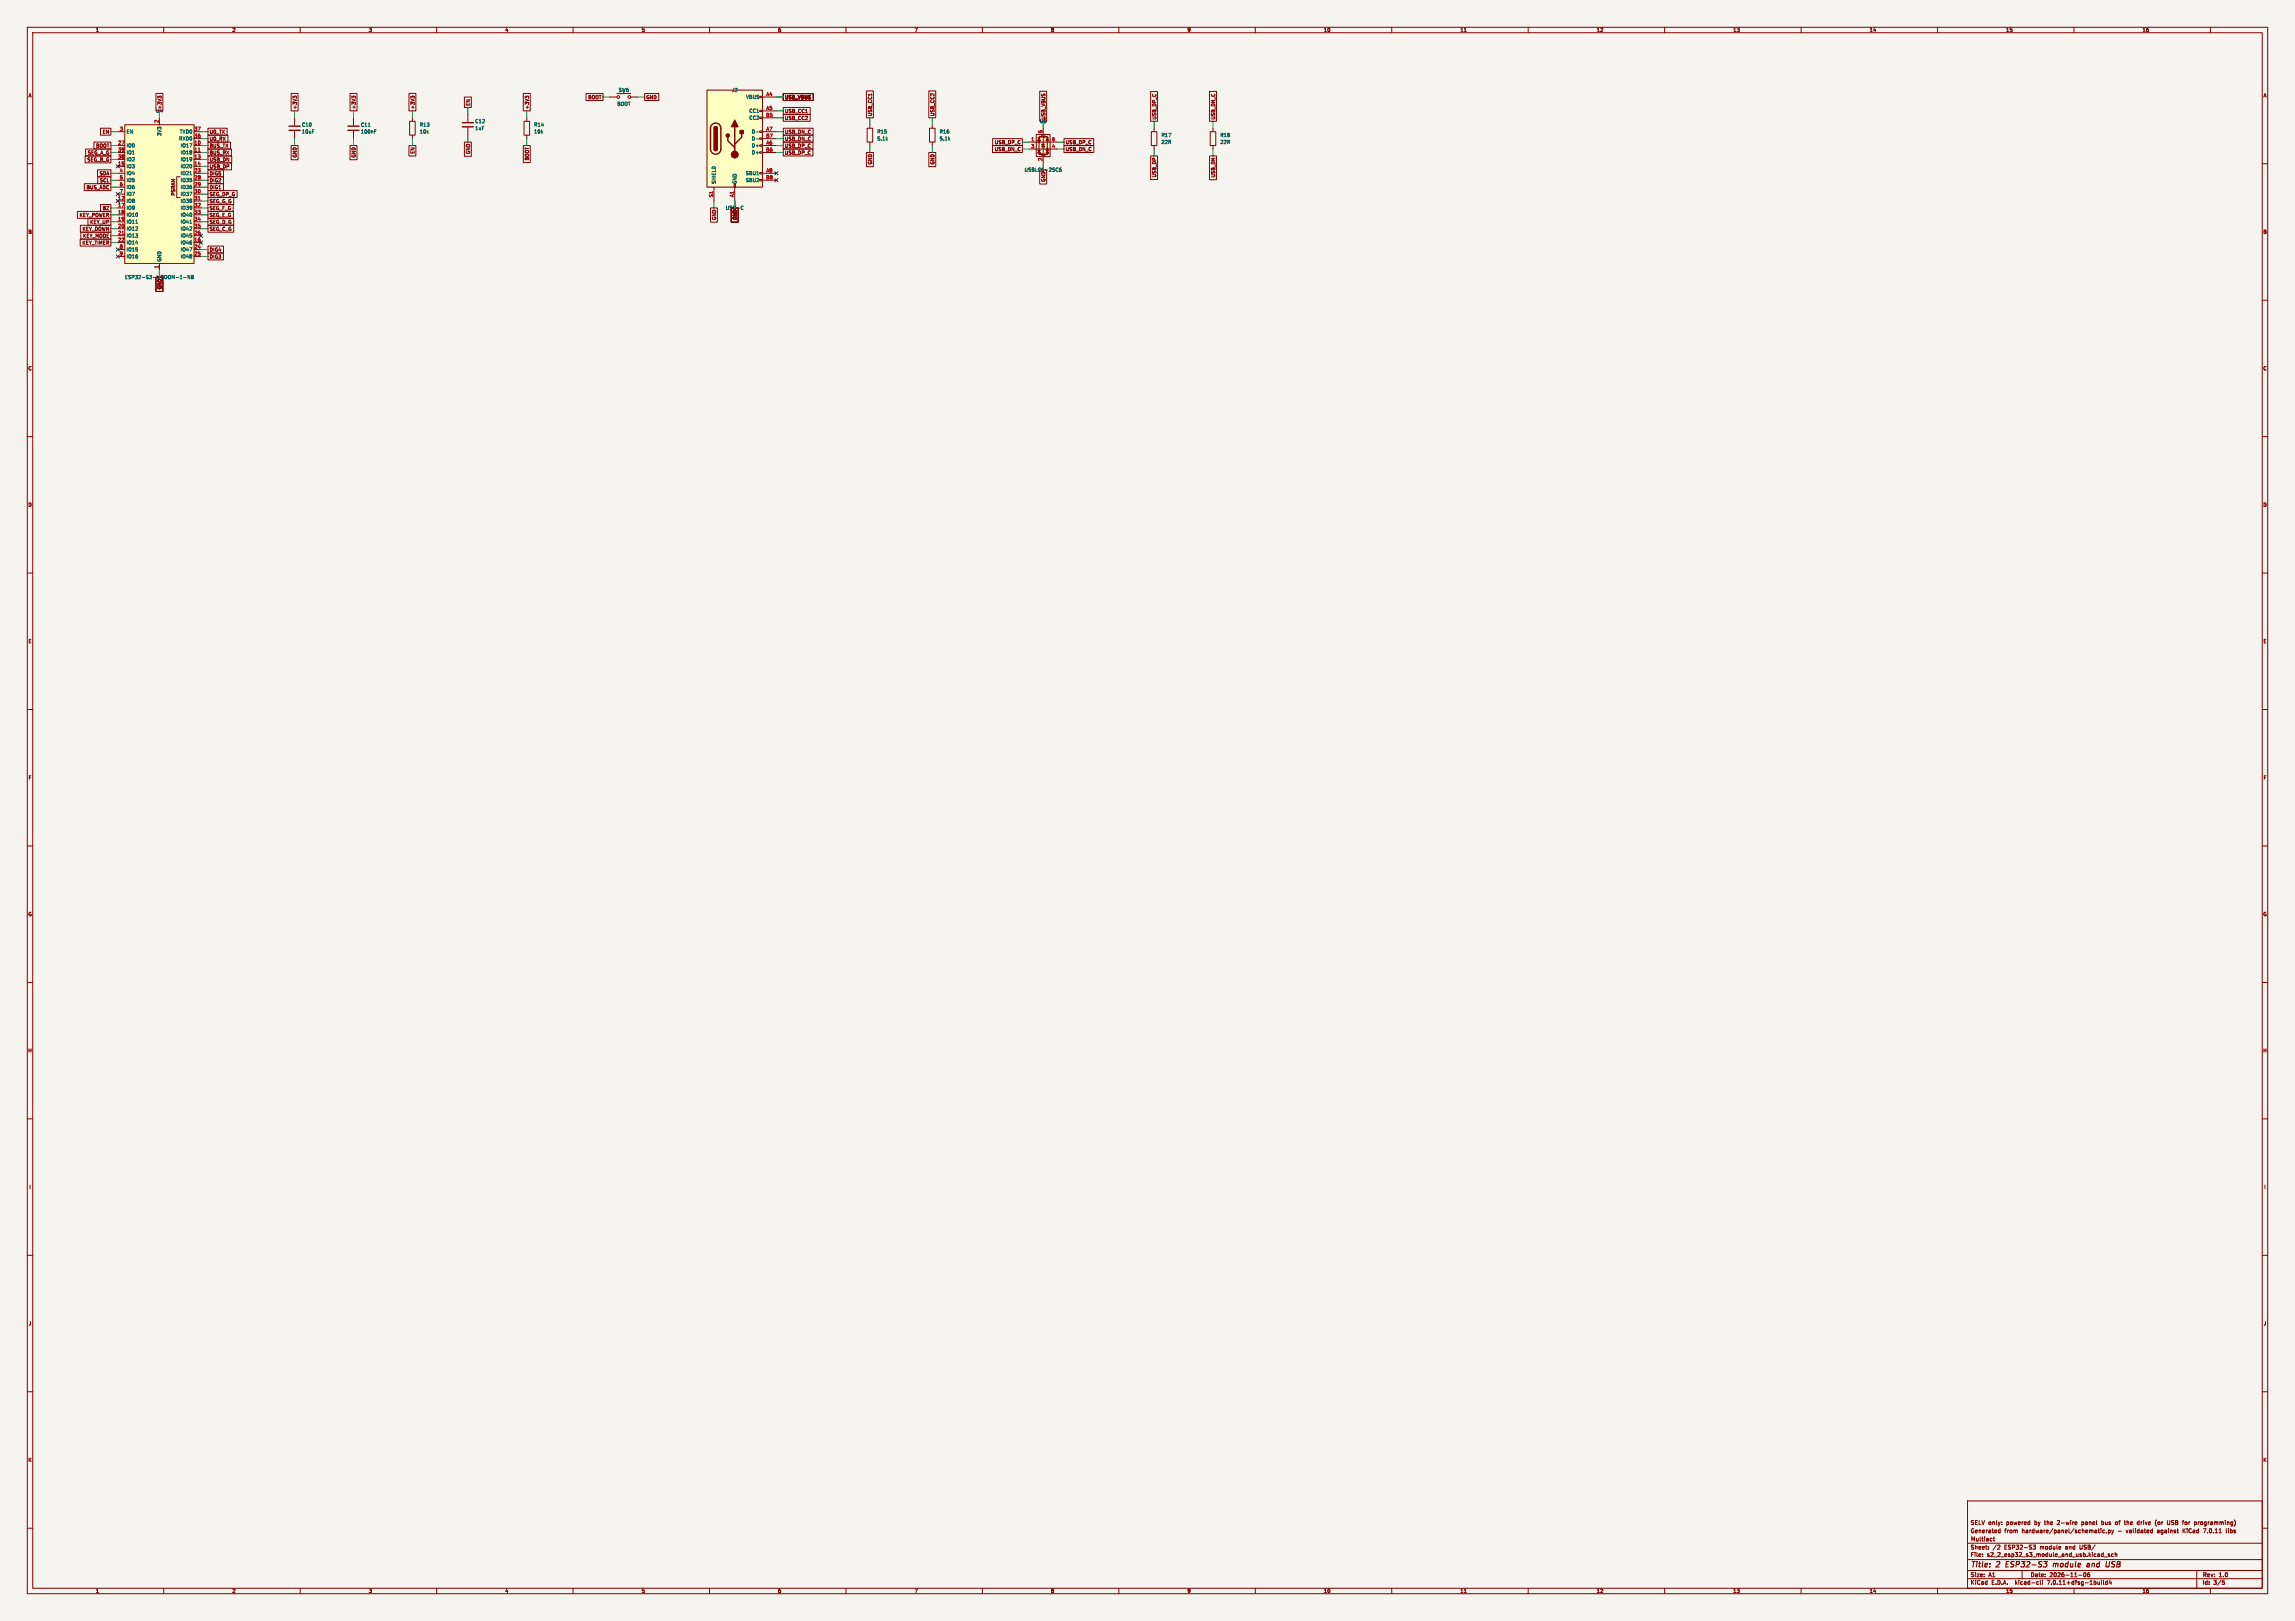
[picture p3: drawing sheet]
<svg xmlns="http://www.w3.org/2000/svg" width="841mm" height="594mm" viewBox="0 0 841 594" stroke-linecap="round" stroke-linejoin="round" font-family="sans-serif">
<defs><g id="words">
<g font-size="2.8" fill="#840000">
<text x="722" y="574.9">Title:</text>
<text x="731.7" y="574.9">2</text>
<text x="735.9" y="574.9">ESP32-S3</text>
<text x="754" y="574.9">module</text>
<text x="767.2" y="574.9">and</text>
<text x="774.9" y="574.9">USB</text>
</g>
<g font-size="2.1" fill="#840000">
<text x="722" y="562">Generated</text>
<text x="722" y="559">SELV only:</text>
<text x="734.5" y="562">from</text>
<text x="735.2" y="559">powered</text>
<text x="741" y="562">hardware/panel/schematic.py</text>
<text x="745.7" y="559">by</text>
<text x="749.5" y="559">the</text>
<text x="754.3" y="559">2-wire</text>
<text x="763.4" y="559">panel</text>
<text x="770.8" y="559">bus</text>
<text x="776" y="559">of</text>
<text x="776.3" y="562">-</text>
<text x="779.4" y="562">validated</text>
<text x="779.6" y="559">the</text>
<text x="784.4" y="559">drive</text>
<text x="790.9" y="562">against</text>
<text x="791.1" y="559">(or</text>
<text x="795.7" y="559">USB</text>
<text x="800.4" y="562">KiCad</text>
<text x="801.5" y="559">for</text>
<text x="805.9" y="559">programming)</text>
<text x="808.2" y="562">7.0.11</text>
<text x="816.6" y="562">libs</text>
<text x="722" y="568">Sheet:</text>
<text x="722" y="565.2">Multiact</text>
<text x="730.2" y="568">/2</text>
<text x="734.5" y="568">ESP32-S3</text>
<text x="747.7" y="568">module</text>
<text x="757.1" y="568">and</text>
<text x="762.5" y="568">USB/</text>
<text x="722" y="570.7">File:</text>
<text x="728.1" y="570.7">s2_2_esp32_s3_module_and_usb.kicad_sch</text>
<text x="722" y="580.9">KiCad</text>
<text x="722" y="578.1">Size:</text>
<text x="728.7" y="578.1">A1</text>
<text x="729.7" y="580.9">E.D.A.</text>
<text x="738.6" y="580.9">kicad-cli</text>
<text x="744" y="578.1">Date:</text>
<text x="750.5" y="580.9">7.0.11+dfsg-1build4</text>
<text x="751" y="578.1">2026-11-06</text>
<text x="807" y="578.3">Rev:</text>
<text x="807" y="580.9">Id:</text>
<text x="811.1" y="580.9">3/5</text>
<text x="813.4" y="578.3">1.0</text>
</g>
<g font-size="1.8" fill="#840000">
<text x="35" y="11.9">1</text>
<text x="85" y="11.9">2</text>
<text x="135" y="11.9">3</text>
<text x="185" y="11.9">4</text>
<text x="235" y="11.9">5</text>
<text x="285" y="11.9">6</text>
<text x="335" y="11.9">7</text>
<text x="385" y="11.9">8</text>
<text x="435" y="11.9">9</text>
<text x="485" y="11.9">10</text>
<text x="535" y="11.9">11</text>
<text x="585" y="11.9">12</text>
<text x="635" y="11.9">13</text>
<text x="685" y="11.9">14</text>
<text x="735" y="11.9">15</text>
<text x="785" y="11.9">16</text>
<text x="10.3" y="35.9">A</text>
<text x="829.3" y="35.9">A</text>
<text x="59.4" y="40.2" transform="rotate(-90 59.4 40.2)">+3V3</text>
<text x="108.9" y="40.2" transform="rotate(-90 108.9 40.2)">+3V3</text>
<text x="130.5" y="40.2" transform="rotate(-90 130.5 40.2)">+3V3</text>
<text x="152.1" y="40.2" transform="rotate(-90 152.1 40.2)">+3V3</text>
<text x="172.4" y="38.9" transform="rotate(-90 172.4 38.9)">EN</text>
<text x="194" y="40.2" transform="rotate(-90 194 40.2)">+3V3</text>
<text x="215.4" y="36.5">BOOT</text>
<text x="236.7" y="36.5">GND</text>
<text x="287.5" y="36.5">USB_VBUS</text>
<text x="287.5" y="41.6">USB_CC1</text>
<text x="287.5" y="44.1">USB_CC2</text>
<text x="319.7" y="42.7" transform="rotate(-90 319.7 42.7)">USB_CC1</text>
<text x="342.6" y="42.7" transform="rotate(-90 342.6 42.7)">USB_CC2</text>
<text x="380.9" y="45.3">U5</text>
<text x="383.2" y="44" transform="rotate(-90 383.2 44)">USB_VBUS</text>
<text x="423.9" y="44" transform="rotate(-90 423.9 44)">USB_DP_C</text>
<text x="445.5" y="44" transform="rotate(-90 445.5 44)">USB_DN_C</text>
<text x="37.5" y="49.2">EN</text>
<text x="76.7" y="49.2">U0_TX</text>
<text x="76.7" y="51.8">U0_RX</text>
<text x="287.5" y="49.2">USB_DN_C</text>
<text x="287.5" y="51.8">USB_DN_C</text>
<text x="364.4" y="53">USB_DP_C</text>
<text x="390.4" y="53">USB_DP_C</text>
<text x="31.9" y="59.4">SEG_B_G</text>
<text x="32" y="56.8">SEG_A_G</text>
<text x="35.1" y="54.3">BOOT</text>
<text x="76.7" y="54.3">BUS_TX</text>
<text x="76.7" y="56.8">BUS_RX</text>
<text x="76.7" y="59.4">USB_DN</text>
<text x="108.9" y="57.9" transform="rotate(-90 108.9 57.9)">GND</text>
<text x="130.5" y="57.9" transform="rotate(-90 130.5 57.9)">GND</text>
<text x="152.1" y="56.5" transform="rotate(-90 152.1 56.5)">EN</text>
<text x="172.4" y="56.6" transform="rotate(-90 172.4 56.6)">GND</text>
<text x="194" y="58.9" transform="rotate(-90 194 58.9)">BOOT</text>
<text x="287.5" y="54.3">USB_DP_C</text>
<text x="287.5" y="56.8">USB_DP_C</text>
<text x="364.4" y="55.6">USB_DN_C</text>
<text x="390.4" y="55.6">USB_DN_C</text>
<text x="36.4" y="64.5">SDA</text>
<text x="76.7" y="64.5">DIG5</text>
<text x="76.7" y="61.9">USB_DP</text>
<text x="319.7" y="60.4" transform="rotate(-90 319.7 60.4)">GND</text>
<text x="342.6" y="60.4" transform="rotate(-90 342.6 60.4)">GND</text>
<text x="423.9" y="65.1" transform="rotate(-90 423.9 65.1)">USB_DP</text>
<text x="445.5" y="65.2" transform="rotate(-90 445.5 65.2)">USB_DN</text>
<text x="31.6" y="69.5">BUS_ADC</text>
<text x="36.5" y="67">SCL</text>
<text x="64.4" y="71.8" transform="rotate(-90 64.4 71.8)">PSRAM</text>
<text x="76.7" y="69.5">DIG1</text>
<text x="76.7" y="67">DIG2</text>
<text x="383.2" y="66.8" transform="rotate(-90 383.2 66.8)">GND</text>
<text x="37.5" y="77.2">BZ</text>
<text x="76.7" y="77.2">SEG_F_G</text>
<text x="76.7" y="74.6">SEG_G_G</text>
<text x="76.7" y="72.1">SEG_DP_G</text>
<text x="29" y="79.7">KEY_POWER</text>
<text x="32.9" y="82.2">KEY_UP</text>
<text x="76.7" y="82.2">SEG_D_G</text>
<text x="76.7" y="79.7">SEG_E_G</text>
<text x="262.6" y="80.7" transform="rotate(-90 262.6 80.7)">GND</text>
<text x="270.2" y="80.7" transform="rotate(-90 270.2 80.7)">GND</text>
<text x="10.3" y="85.9">B</text>
<text x="30" y="89.9">KEY_TIMER</text>
<text x="30.1" y="84.8">KEY_DOWN</text>
<text x="30.3" y="87.3">KEY_MODE</text>
<text x="76.7" y="84.8">SEG_C_G</text>
<text x="829.2" y="85.9">B</text>
<text x="76.7" y="92.4">DIG4</text>
<text x="76.7" y="94.9">DIG3</text>
<text x="59.4" y="106.1" transform="rotate(-90 59.4 106.1)">GND</text>
<text x="10.3" y="135.9">C</text>
<text x="829.2" y="135.9">C</text>
<text x="10.3" y="185.9">D</text>
<text x="829.2" y="185.9">D</text>
<text x="10.3" y="235.9">E</text>
<text x="829.3" y="235.9">E</text>
<text x="10.3" y="285.9">F</text>
<text x="829.3" y="285.9">F</text>
<text x="10.3" y="335.9">G</text>
<text x="829.2" y="335.9">G</text>
<text x="10.2" y="385.9">H</text>
<text x="829.2" y="385.9">H</text>
<text x="10.6" y="435.9">I</text>
<text x="829.6" y="435.9">I</text>
<text x="10.4" y="485.9">J</text>
<text x="829.4" y="485.9">J</text>
<text x="10.3" y="535.9">K</text>
<text x="829.2" y="535.9">K</text>
<text x="35" y="583.9">1</text>
<text x="85" y="583.9">2</text>
<text x="135" y="583.9">3</text>
<text x="185" y="583.9">4</text>
<text x="235" y="583.9">5</text>
<text x="285" y="583.9">6</text>
<text x="335" y="583.9">7</text>
<text x="385" y="583.9">8</text>
<text x="435" y="583.9">9</text>
<text x="485" y="583.9">10</text>
<text x="535" y="583.9">11</text>
<text x="585" y="583.9">12</text>
<text x="635" y="583.9">13</text>
<text x="685" y="583.9">14</text>
<text x="735" y="583.9">15</text>
<text x="785" y="583.9">16</text>
</g>
<g font-size="1.8" fill="#006464">
<text x="226.6" y="33.9">SW6</text>
<text x="268" y="33.9">J2</text>
<text x="57" y="41.5">U4</text>
<text x="226" y="39">BOOT</text>
<text x="273.3" y="36.4">VBUS</text>
<text x="274.4" y="41.5">CC1</text>
<text x="110.5" y="46.6">C10</text>
<text x="132.1" y="46.6">C11</text>
<text x="153.7" y="46.6">R13</text>
<text x="174" y="47.9">1uF</text>
<text x="174" y="45.3">C12</text>
<text x="195.6" y="46.6">R14</text>
<text x="274.4" y="44">CC2</text>
<text x="46.2" y="49.1">EN</text>
<text x="59.3" y="49.9" transform="rotate(-90 59.3 49.9)">3V3</text>
<text x="65.4" y="51.7">RXD0</text>
<text x="65.8" y="49.1">TXD0</text>
<text x="110.5" y="49.1">10uF</text>
<text x="132.1" y="49.1">100nF</text>
<text x="153.7" y="49.1">10k</text>
<text x="195.6" y="49.1">10k</text>
<text x="275.3" y="49.1">D-</text>
<text x="275.3" y="51.7">D-</text>
<text x="321.3" y="49.1">R15</text>
<text x="321.3" y="51.7">5.1k</text>
<text x="344.2" y="49.1">R16</text>
<text x="344.2" y="51.7">5.1k</text>
<text x="425.5" y="50.4">R17</text>
<text x="425.5" y="52.9">22R</text>
<text x="447.1" y="50.4">R18</text>
<text x="447.1" y="52.9">22R</text>
<text x="46.2" y="54.2">IO0</text>
<text x="46.2" y="59.3">IO2</text>
<text x="46.2" y="56.7">IO1</text>
<text x="66.1" y="54.2">IO17</text>
<text x="66.1" y="56.7">IO18</text>
<text x="66.1" y="59.3">IO19</text>
<text x="275.3" y="54.2">D+</text>
<text x="275.3" y="56.7">D+</text>
<text x="46.2" y="61.8">IO3</text>
<text x="46.2" y="64.4">IO4</text>
<text x="66.1" y="61.8">IO20</text>
<text x="66.1" y="64.4">IO21</text>
<text x="273.2" y="64.4">SBU1</text>
<text x="375.3" y="63.1">USBLC6-2SC6</text>
<text x="46.2" y="66.9">IO5</text>
<text x="46.2" y="69.4">IO6</text>
<text x="46.2" y="72">IO7</text>
<text x="66.1" y="66.9">IO35</text>
<text x="66.1" y="69.4">IO36</text>
<text x="66.1" y="72">IO37</text>
<text x="262.5" y="67.6" transform="rotate(-90 262.5 67.6)">SHIELD</text>
<text x="270.1" y="67.6" transform="rotate(-90 270.1 67.6)">GND</text>
<text x="273.2" y="66.9">SBU2</text>
<text x="46.2" y="74.5">IO8</text>
<text x="46.2" y="77.1">IO9</text>
<text x="66.1" y="74.5">IO38</text>
<text x="66.1" y="77.1">IO39</text>
<text x="265.8" y="77.1">USB-C</text>
<text x="46.2" y="79.6">IO10</text>
<text x="46.2" y="82.1">IO11</text>
<text x="66.1" y="79.6">IO40</text>
<text x="66.1" y="82.1">IO41</text>
<text x="46.2" y="84.7">IO12</text>
<text x="46.2" y="87.2">IO13</text>
<text x="46.2" y="89.8">IO14</text>
<text x="66.1" y="89.8">IO46</text>
<text x="66.1" y="87.2">IO45</text>
<text x="66.1" y="84.7">IO42</text>
<text x="46.2" y="92.3">IO15</text>
<text x="46.2" y="94.8">IO16</text>
<text x="66.1" y="92.3">IO47</text>
<text x="66.1" y="94.8">IO48</text>
<text x="59.3" y="96" transform="rotate(-90 59.3 96)">GND</text>
<text x="45.6" y="102.5">ESP32-S3-WROOM-1-N8</text>
</g>
<g font-size="1.8" fill="#a90000">
<text x="280.7" y="35.3">A4</text>
<text x="280.7" y="40.4">A5</text>
<text x="58.2" y="45.2" transform="rotate(-90 58.2 45.2)">2</text>
<text x="280.6" y="42.9">B5</text>
<text x="43.1" y="53.1">27</text>
<text x="43.7" y="48">3</text>
<text x="71.1" y="53.1">10</text>
<text x="71.1" y="50.5">36</text>
<text x="71.1" y="48">37</text>
<text x="280.6" y="50.5">B7</text>
<text x="280.7" y="53.1">A6</text>
<text x="280.7" y="48">A7</text>
<text x="377.8" y="51.8">1</text>
<text x="382" y="49" transform="rotate(-90 382 49)">5</text>
<text x="385.4" y="51.8">6</text>
<text x="43.1" y="58.2">38</text>
<text x="43.1" y="55.6">39</text>
<text x="71.1" y="55.6">11</text>
<text x="71.1" y="58.2">13</text>
<text x="280.6" y="55.6">B6</text>
<text x="377.8" y="54.4">3</text>
<text x="382" y="59.1" transform="rotate(-90 382 59.1)">2</text>
<text x="385.4" y="54.4">4</text>
<text x="43.1" y="60.7">15</text>
<text x="43.7" y="63.2">4</text>
<text x="43.7" y="65.8">5</text>
<text x="71.1" y="60.7">14</text>
<text x="71.1" y="63.2">23</text>
<text x="71.1" y="65.8">28</text>
<text x="280.6" y="65.8">B8</text>
<text x="280.7" y="63.2">A8</text>
<text x="43.7" y="68.3">6</text>
<text x="43.7" y="70.9">7</text>
<text x="71.1" y="68.3">29</text>
<text x="71.1" y="70.9">30</text>
<text x="43.1" y="73.4">12</text>
<text x="43.1" y="75.9">17</text>
<text x="71.1" y="73.4">31</text>
<text x="71.1" y="75.9">32</text>
<text x="261.4" y="72.4" transform="rotate(-90 261.4 72.4)">S1</text>
<text x="269" y="72.4" transform="rotate(-90 269 72.4)">A1</text>
<text x="43.1" y="78.5">18</text>
<text x="43.1" y="81">19</text>
<text x="43.1" y="83.6">20</text>
<text x="71.1" y="78.5">33</text>
<text x="71.1" y="81">34</text>
<text x="71.1" y="83.6">35</text>
<text x="43.1" y="86.1">21</text>
<text x="43.1" y="88.6">22</text>
<text x="71.1" y="88.6">16</text>
<text x="71.1" y="86.1">26</text>
<text x="43.7" y="91.2">8</text>
<text x="43.7" y="93.7">9</text>
<text x="71.1" y="91.2">24</text>
<text x="71.1" y="93.7">25</text>
<text x="58.2" y="98.5" transform="rotate(-90 58.2 98.5)">1</text>
</g>
</g></defs>
<path d="M0 0h841v594h-841z" fill="#f5f4ef" stroke="#f5f4ef" stroke-width=".37"/>
<g fill="none" stroke="#840000" stroke-width=".37">
<path d="M10 10h821v574h-821zM12 12h817v570h-817zM60 10v2M110 10v2M160 10v2M210 10v2M260 10v2M310 10v2M360 10v2M410 10v2M460 10v2M510 10v2"/>
<path d="M536.6 11.6h.7M560 10v2M610 10v2M660 10v2M710 10v2M760 10v2M810 10v2M57.1 34.2h2.6v6.4h-2.6zM58.3 35.5l.2-.3 .6 .3M58.3 35.6l-.5-.4v.8M106.7 34.2h2.5v6.4h-2.5zM107.8 35.6l-.4-.4v.8"/>
<path d="M107.8 35.5l.3-.3 .5 .3M128.3 34.2h2.5v6.4h-2.5zM129.4 35.5l.3-.3 .5 .3M129.4 35.6l-.5-.4v.8M149.9 34.2h2.5v6.4h-2.5zM151 35.5l.3-.3 .5 .3M151 35.6l-.5-.4v.8M170.2 35.6h2.5v3.8h-2.5zM191.8 34.2h2.5v6.4h-2.5zM192.9 35.5l.3-.3 .5 .3M192.9 35.6l-.5-.4v.8M214.7 34.3h6.3v2.5h-6.3z"/>
<path d="M223.5 35.6h2.6M226.1 34.3h5M231.1 35.6h2.6M236.2 34.3h5.2v2.5h-5.2zM259.1 33h20.3v35.6h-20.3zM278.4 35.3h1v.5h-1zM279.4 35.6h5.1M287 34.3h11v2.5h-11zM287 39.4h9.9v2.5h-9.9zM317.5 33.3h2.5v9.9h-2.5zM340.4 33.3h2.5v9.9h-2.5zM381 33.4h2.5v11h-2.5z"/>
<path d="M421.6 33.6h2.6v10.8h-2.6zM443.2 33.5h2.6v10.9h-2.6zM10 60h2M31.2 57.1h9.4v2.6h-9.4zM31.4 54.6h9.2v2.5h-9.2zM34.4 52.1h6.2v2.5h-6.2zM36.8 47h3.8v2.5h-3.8zM43.2 53.3h2.5M43.2 55.9h2.5M43.2 58.4h2.5M43.2 48.3h2.5M45.7 45.7h25.4v50.8h-25.4z"/>
<path d="M58.4 43.2v2.5M71.1 53.3h2.6M71.1 55.9h2.6M71.1 58.4h2.6M71.1 48.3h2.6M71.1 50.8h2.6M76.2 47h7v2.5h-7zM76.2 52.1h8.3v2.5h-8.3zM76.2 54.6h8.6v2.5h-8.6zM76.2 57.1h8.7v2.6h-8.7zM76.2 59.7h8.7v2.5h-8.7zM76.2 49.5h7.3v2.6h-7.3z"/>
<path d="M106.7 53.3h2.5v5.2h-2.5zM107.9 43.2v2.8M107.9 48v2.8M128.3 53.3h2.5v5.2h-2.5zM129.5 43.2v2.8M129.5 48v2.8M149.9 53.3h2.5v3.9h-2.5zM150.1 44.4h2v5.1h-2zM151.1 43.2v1.2M151.1 49.5v1.3M170.2 52.1h2.5v5.2h-2.5zM171.4 41.9v2.8"/>
<path d="M171.4 46.7v2.8M191.8 53.3h2.5v6.3h-2.5zM192 44.4h2.1v5.1h-2.1zM193 43.2v1.2M193 49.5v1.3M261.6 54.6l.2 .5 .5 .1 .4-.1 .2-.5M261.6 47l.2-.5 .5-.1 .4 .1 .2 .5M278.4 55.6h1v.5h-1zM278.4 53.1h1v.5h-1zM278.4 50.5h1v.6h-1zM278.4 48h1v.5h-1zM278.4 42.9h1v.5h-1z"/>
<path d="M278.4 40.4h1v.5h-1zM279.4 53.3h5.1M279.4 55.9h5.1M279.4 48.3h5.1M279.4 50.8h5.1M279.4 40.6h5.1M279.4 43.2h5.1M287 52.1h10.9v2.5h-10.9zM287 41.9h9.9v2.5h-9.9zM287 47h11v2.5h-11zM287 54.6h10.9v2.5h-10.9zM287 49.5h11v2.6h-11z"/>
<path d="M317.5 55.9h2.5v5.2h-2.5zM317.8 47h2v5.1h-2zM318.8 45.7v1.3M318.8 52.1v1.2M340.4 55.9h2.5v5.2h-2.5zM340.6 47h2v5.1h-2zM341.6 45.7v1.3M341.6 52.1v1.2M363.7 53.3h10.9v2.6h-10.9zM363.8 50.8h10.8v2.5h-10.8zM377.2 54.6h10.1M377.2 52.1h10.1"/>
<path d="M379.7 49.3h5.1v8.1h-5.1zM380.2 55.1h1.1M380.2 50.5h1.1M380.7 50.5l.6 1.1h-1.1zM380.7 55.1l.6 1h-1.1zM381.8 50h-1.1v6.6h1.1M382.3 52.8l.5 1h-1zM382.3 47v2.5l-.5 .5h1l-.5 .5v5.6l-.5 .5h1l-.5 .5v2.6M382.8 52.8h-1v.4M382.8 50h1v6.6h-1M383.3 55.1h1M383.3 50.5h1"/>
<path d="M383.8 55.1l.5 1h-1zM383.8 50.5l.5 1.1h-1zM389.9 50.8h10.9v2.5h-10.9zM389.9 53.3h10.9v2.6h-10.9zM421.6 57.1h2.6v8.7h-2.6zM421.9 48.3h2v5h-2zM422.9 47v1.3M422.9 53.3v1.3M443.2 57.1h2.6v8.8h-2.6zM443.5 48.3h2v5h-2zM444.5 47v1.3M444.5 53.3v1.3"/>
<path d="M829 60h2M28.4 77.5h12.2v2.5h-12.2zM30.9 67.3h9.7v2.5h-9.7zM35.7 62.2h4.9v2.6h-4.9zM35.8 64.8h4.8v2.5h-4.8zM36.8 74.9h3.8v2.6h-3.8zM43.2 73.7h2.5M43.2 61h2.5M43.2 76.2h2.5M43.2 78.7h2.5M43.2 63.5h2.5M43.2 66h2.5"/>
<path d="M43.2 68.6h2.5M43.2 71.1h2.5M66 64.8h-1.2v7.6h1.2M71.1 73.7h2.6M71.1 61h2.6M71.1 76.2h2.6M71.1 78.7h2.6M71.1 63.5h2.6M71.1 66h2.6M71.1 68.6h2.6M71.1 71.1h2.6M76.2 77.5h9.3v2.5h-9.3z"/>
<path d="M76.2 74.9h9.3v2.6h-9.3zM76.2 72.4h9.4v2.5h-9.4zM76.2 69.8h10.7v2.6h-10.7zM76.2 67.3h5.7v2.5h-5.7zM76.2 64.8h5.7v2.5h-5.7zM76.2 62.2h5.7v2.6h-5.7zM260.3 76.2h2.6v5.2h-2.6zM261.6 68.6v5.1M268 76.2h2.5v5.2h-2.5zM269 67.6h.5v1h-.5zM269.2 68.6v5.1M278.4 65.8h1v.5h-1z"/>
<path d="M278.4 63.2h1v.6h-1zM279.4 63.5h5.1M279.4 66h5.1M381 62.2h2.5v5.2h-2.5zM29.4 87.6h11.2v2.6h-11.2zM29.4 82.5h11.2v2.6h-11.2zM29.6 85.1h11v2.5h-11zM32.2 80h8.4v2.5h-8.4zM43.2 88.9h2.5M43.2 81.3h2.5M43.2 83.8h2.5M43.2 86.4h2.5"/>
<path d="M43.2 91.4h2.5M43.2 94h2.5M58.4 96.5v2.6M71.1 88.9h2.6M71.1 81.3h2.6M71.1 83.8h2.6M71.1 86.4h2.6M71.1 91.4h2.6M71.1 94h2.6M76.2 90.2h5.7v2.5h-5.7zM76.2 82.5h9.4v2.6h-9.4zM76.2 80h9.4v2.5h-9.4z"/>
<path d="M76.2 92.7h5.7v2.5h-5.7zM10 110h2M57.1 101.6h2.6v5.2h-2.6zM829 110h2M10 160h2M829 160h2M10 210h2M829 210h2M10 260h2M829 260h2M10 310h2M829 310h2"/>
<path d="M10 360h2M829 360h2M10 410h2M829 410h2M10 460h2M829 460h2M10 510h2M829 510h2M10 560h2M721 550h108v32h-108zM733.5 558.5v.2M733.5 557.8v.1"/>
<path d="M760.6 557.7l.4 .1 .1 .2-.7 .2M761 558.6l-.4 .1M770.2 557.2l.1 1.5M770.3 557.7l-.1 .1M775.5 557.7l-.3 .3 .3 .7M778.4 557.7h.6M778.6 557.2v1.3l.4 .2M783.7 557.7l-.5 .3v.5l.5 .2M790.2 557a1.74 1.74 0 0 0 0 2.3M795.1 557.2l-.1 1.3h-.7M800.8 557.8v.8M804.6 557.7l.3 .3-.3 .7"/>
<path d="M829 560h2M721 578.5h108M721 575.5h108M721 571.5h108M721 565.5h108M726.5 570.2h.1M726.5 570.2v.1M726.5 569.5v.1M728.7 567.5v.2M728.7 566.8v.1M730.4 563.7h.6M730.6 563.2v1.3l.4 .2"/>
<path d="M732.2 566.2l.5 .1 .2 .3-.9 1.1h.9M732.4 561.6h.6M732.4 560.8h.6M733 560.2v1.5M741 575.5v3M745 566.2h.9l-.5 .6 .4 .1v.6h-.8M746.6 579.6l.4 .1M747.7 579.1l.2 1.5M748.5 579.1v.1M748.5 579.6v1M761.7 577.2h1.2M763.7 576.4l.2-.1a.73 .73 0 0 1 .5 .8 .73 .73 0 0 1-.7 .6l-.2-.5z"/>
<path d="M765 577v.1M765.1 576.9l-.1 .1M765.7 576.3l-.5 .1-.2 .5v.7l.7 .1v-.7l-.6-.1M768.8 560.7h.6M769 560.2v1.3l.4 .2M769.9 560.2v.1M769.9 560.7v1M770.1 579.1v.1M770.1 579.6v1M770.3 569.4l.4 .1M770.6 561.5l.1 .1M770.7 561.6h.5"/>
<path d="M770.7 568.9v1.5M770.7 570.3l-.4 .1M770.8 579.1l.2 1.5M771.1 570.5h1.1M771.2 560.8h-.6v.7M772 561.6h.1M771.9 561.5l.1 .1M772.2 579.7l-.4-.1-.3 .3 .2 .6h.5M772.2 579.1v1.5M772.5 569.7l.7 .4-.2 .3-.5-.1M772.5 569.6v.1M772.6 560.7v1.5"/>
<path d="M772.6 561.6h.6M772.6 560.8h.6v.7M773.1 569.5l-.6 .1M773.2 579l-.3 1.1h.9M773.2 561.5v.1M773.6 579.6v1M773.8 570.2l.1 .1M773.8 560.7l.4 1M773.9 570.3h.6M774.2 561.7l-.4 .5M774.5 569.5h-.7v.7M774.5 560.7l-.3 1"/>
<path d="M775.1 569.5h.6v.9M775.1 568.9v1.5M788.3 560.7l.4 .1M788.7 561.6l-.4 .1M788.7 560.2v1.5M805 575.5v6.5M807.4 560.2h1M814.4 579.1h.7M814.5 579.7l.7 .2-.2 .6-.5 .1M815.8 560.2l.2 1.5M60 582v2M110 582v2"/>
<path d="M160 582v2M210 582v2M260 582v2M310 582v2M360 582v2M410 582v2M460 582v2M510 582v2M536.6 583.6h.7M560 582v2M610 582v2M660 582v2"/>
<path d="M710 582v2M747 580.5l-.4 .1M760 582v2M810 582v2"/>
<circle cx="226.6" cy="35.6" r=".51"/>
<circle cx="230.6" cy="35.6" r=".51"/>
</g>
<path d="M735.3 572.2l-.3 2h1M749 572.2h1.2l-.8 .8M750 573.2l-.1 .8M752.5 572.9l-.2 1.3M753.3 573l-.8 .1M753.3 573.2l-.1 1M764.9 573h.7v1.2M765.6 574.1l-.7 .1M765.7 573.4l-.9 .1M773.7 574.1l.7 .1M774.3 572.2l-.4 .6 .7 .5" fill="none" stroke="#840000" stroke-width=".4"/>
<g fill="#ffffc2" stroke="#ffffc2" stroke-width=".37">
<path d="M45.7 45.7h25.4v50.8h-25.4z"/>
<path d="M379.7 49.3h5.1v8.1h-5.1z"/>
<path d="M259.1 33h20.3v35.6h-20.3z"/>
</g>
<path d="M72.6 55.5h.8M72.6 73.2h.8M44.7 85.9h.7" fill="none" stroke="#a90000" stroke-width=".37"/>
<g fill="none" stroke="#006464" stroke-width=".37">
<path d="M134.9 46.3h.7M137.3 48.2h.4M137.3 47.6h.6M277 48.4h1M277 50.9h1M69.5 64.1h.8M271.8 75.6h.5M272.3 76.7h-.5M388.8 61.5l-.5 .3-.1 .8 .2 .2 .5-.1-.1-.6-.6 .2M49.7 81.9h.7M69.5 81.9h.8M66 102.2h.7"/>
<path d="M67.3 101.7h.9M69.6 100.9v1.3l-.7-1.3v1.3M70.4 101.5l-.3 .2 .3 .5 .4-.3-.2-.4M70.4 101.5l-.3-.3 .3-.3 .4 .2-.2 .4M70.4 101.5h.2"/>
</g>
<path d="M105.9 47.8h4.1M105.9 46.2h4.1M127.5 47.8h4.1M127.5 46.2h4.1M169.4 46.5h4.1M169.4 45h4.1M260.9 45.6a1.9 1.9 0 0 1 2.1-.4 1.9 1.9 0 0 1 1.2 1.8v7.6a1.91 1.91 0 0 1-1.9 1.9 1.91 1.91 0 0 1-2-1.9l.1-7.8zM266.7 50.3v1.3l2.5 2.5M269.2 46.5v10.1M271.8 49v1.3l-2.6 2.5" fill="none" stroke="#840000" stroke-width=".51"/>
<g fill="#840000" stroke="#840000" stroke-width=".37">
<path d="M261.6 54.6h1.3l-.2 .5-.4 .1-.5-.1z"/>
<path d="M261.6 47h1.3v7.6h-1.3z"/>
<path d="M261.8 46.5l.7-.1 .4 .6h-1.3z"/>
<path d="M269.2 43.9l1.3 2.6h-2.5z"/>
<path d="M271.1 47.8h1.3v1.2h-1.3z"/>
<circle cx="380.7" cy="52.1" r=".25"/>
<circle cx="381.8" cy="56.6" r=".25"/>
<circle cx="381.8" cy="50" r=".25"/>
<circle cx="382.8" cy="56.6" r=".25"/>
<circle cx="382.8" cy="50" r=".25"/>
<circle cx="383.8" cy="54.6" r=".25"/>
<circle cx="266.7" cy="49.7" r=".63"/>
<circle cx="269.2" cy="56.6" r="1.27"/>
</g>
<g fill="none" stroke="#009600" stroke-width=".37">
<path d="M171.4 39.4v2.5M221 35.6h2.5M233.7 35.6h2.5M284.5 35.6h2.5M40.6 55.9h2.6M40.6 53.3h2.6M40.6 48.3h2.6M40.6 58.4h2.6M58.4 40.6v2.6M73.7 55.9h2.5M73.7 50.8h2.5M73.7 53.3h2.5"/>
<path d="M73.7 48.3h2.5M73.7 58.4h2.5M107.9 40.6v2.6M107.9 50.8v2.5M129.5 40.6v2.6M129.5 50.8v2.5M151.1 40.6v2.6M151.1 50.8v2.5M171.4 49.5v2.6M193 40.6v2.6M193 50.8v2.5M284.5 55.9h2.5"/>
<path d="M284.5 50.8h2.5M284.5 53.3h2.5M284.5 48.3h2.5M284.5 40.6h2.5M284.5 43.2h2.5M318.8 43.2v2.5M318.8 53.3v2.6M341.6 43.2v2.5M341.6 53.3v2.6M374.6 54.6h2.6M374.6 52.1h2.6M382.3 44.4v2.6"/>
<path d="M382.3 59.7v2.5M387.3 54.6h2.6M387.3 52.1h2.6M422.9 44.4v2.6M422.9 54.6v2.5M444.5 44.4v2.6M444.5 54.6v2.5M40.6 76.2h2.6M40.6 78.7h2.6M40.6 63.5h2.6M40.6 68.6h2.6M40.6 66h2.6"/>
<path d="M73.7 71.1h2.5M73.7 73.7h2.5M73.7 76.2h2.5M73.7 78.7h2.5M73.7 63.5h2.5M73.7 68.6h2.5M73.7 66h2.5M73.7 61h2.5M261.6 73.7v2.5M269.2 73.7v2.5M40.6 83.8h2.6M40.6 81.3h2.6"/>
<path d="M40.6 86.4h2.6M40.6 88.9h2.6M58.4 99.1v2.5M73.7 83.8h2.5M73.7 81.3h2.5M73.7 94h2.5M73.7 91.4h2.5"/>
</g>
<g fill="none" stroke="#000084" stroke-width=".37">
<path d="M42.6 70.5l1.2 1.2M42.6 60.3l1.2 1.3M42.6 73l1.2 1.3M43.8 70.5l-1.2 1.2M43.8 60.3l-1.2 1.3M43.8 73l-1.2 1.3M283.9 62.9l1.2 1.2M283.9 65.4l1.2 1.2M285.1 62.9l-1.2 1.2M285.1 65.4l-1.2 1.2M42.6 90.8l1.2 1.2M42.6 93.4l1.2 1.2"/>
<path d="M43.8 90.8l-1.2 1.2M43.8 93.4l-1.2 1.2M73.1 85.7l1.2 1.3M73.1 88.3l1.2 1.2M74.3 85.7l-1.2 1.3M74.3 88.3l-1.2 1.2"/>
</g>
<use href="#words"/>
</svg>
